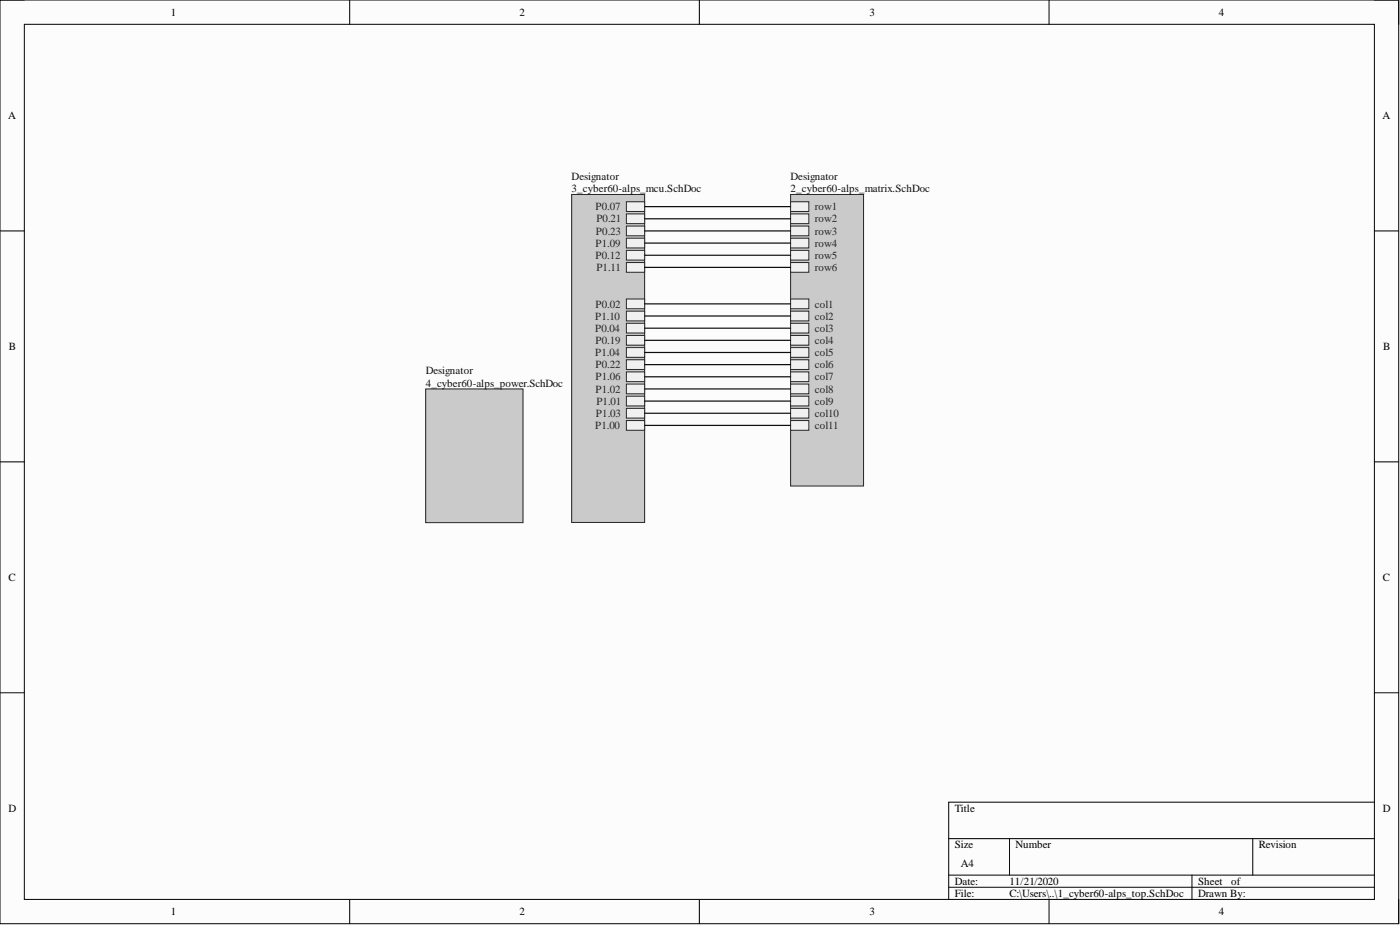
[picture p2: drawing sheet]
<svg xmlns="http://www.w3.org/2000/svg" width="292mm" height="193mm" viewBox="0 0 292 193" stroke-linecap="round" stroke-linejoin="round" font-family="sans-serif">
<defs><g id="words">
<g font-size="2.3">
<text x="35.6" y="3.3">1</text>
<text x="108.4" y="3.3">2</text>
<text x="181.4" y="3.3">3</text>
<text x="254.3" y="3.3">4</text>
<text x="1.7" y="24.8">A</text>
<text x="288.5" y="24.8">A</text>
<text x="1.9" y="73">B</text>
<text x="288.6" y="73">B</text>
<text x="1.8" y="121.2">C</text>
<text x="288.5" y="121.2">C</text>
<text x="1.8" y="169.4">D</text>
<text x="199.2" y="169.4">Title</text>
<text x="288.5" y="169.4">D</text>
<text x="199.2" y="177">Size</text>
<text x="211.9" y="177">Number</text>
<text x="262.7" y="177">Revision</text>
<text x="199.2" y="184.6">Date:</text>
<text x="200.5" y="180.8">A4</text>
<text x="210.6" y="184.6">11/21/2020</text>
<text x="250" y="184.6">Sheet</text>
<text x="256.9" y="184.6">of</text>
<text x="35.6" y="190.9">1</text>
<text x="108.4" y="190.9">2</text>
<text x="181.4" y="190.9">3</text>
<text x="199.2" y="187.1">File:</text>
<text x="210.6" y="187.1">C:\Users\..\1_cyber60-alps_top.SchDoc</text>
<text x="250" y="187.1">Drawn By:</text>
<text x="254.3" y="190.9">4</text>
</g>
<g font-size="2.3" fill="#0e0e0e">
<text x="119.3" y="37.5">Designator</text>
<text x="119.3" y="40.1">3_cyber60-alps_mcu.SchDoc</text>
<text x="164.9" y="37.5">Designator</text>
<text x="164.9" y="40.1">2_cyber60-alps_matrix.SchDoc</text>
<text x="88.8" y="78.1">Designator</text>
<text x="88.8" y="80.6">4_cyber60-alps_power.SchDoc</text>
</g>
<g font-size="2.3" fill="#262626">
<text x="124.3" y="43.9">P0.07</text>
<text x="124.4" y="46.4">P0.21</text>
<text x="170" y="43.9">row1</text>
<text x="170" y="46.4">row2</text>
<text x="124.3" y="51.5">P1.09</text>
<text x="124.3" y="48.9">P0.23</text>
<text x="170" y="48.9">row3</text>
<text x="170" y="51.5">row4</text>
<text x="124.3" y="54">P0.12</text>
<text x="124.4" y="56.5">P1.11</text>
<text x="170" y="54">row5</text>
<text x="170" y="56.5">row6</text>
<text x="124.3" y="64.2">P0.02</text>
<text x="170" y="64.2">col1</text>
<text x="124.2" y="69.2">P0.04</text>
<text x="124.2" y="66.7">P1.10</text>
<text x="124.3" y="71.8">P0.19</text>
<text x="170" y="69.2">col3</text>
<text x="170" y="66.7">col2</text>
<text x="170" y="71.8">col4</text>
<text x="124.2" y="74.3">P1.04</text>
<text x="124.3" y="76.8">P0.22</text>
<text x="170" y="76.8">col6</text>
<text x="170" y="74.3">col5</text>
<text x="124.3" y="81.9">P1.02</text>
<text x="124.3" y="79.4">P1.06</text>
<text x="170" y="81.9">col8</text>
<text x="170" y="79.4">col7</text>
<text x="124.2" y="89.5">P1.00</text>
<text x="124.3" y="87">P1.03</text>
<text x="124.4" y="84.4">P1.01</text>
<text x="170" y="84.4">col9</text>
<text x="170" y="89.5">col11</text>
<text x="170" y="87">col10</text>
</g>
</g></defs>
<path d="M0 0h291.8v192.7h-291.8z" fill-rule="evenodd" fill="#fcfcfc"/>
<path d="M0 0h291.8v192.7h-291.8z" fill="none" stroke="#000" stroke-width=".21"/>
<path d="M5.1 5.1h281.7v182.5h-281.7z" fill-rule="evenodd" fill="#fcfcfc"/>
<g fill="none" stroke="#000" stroke-width=".21">
<path d="M0 0h5.1M5.1 5.1h281.7v182.5h-281.7zM73 0v5.1M145.9 0v5.1M218.9 0v5.1M286.8 0h5v5.1M0 48.2h5.1M286.8 48.2h5M0 96.4h5.1M286.8 96.4h5M0 144.5h5.1M286.8 144.5h5"/>
<path d="M197.9 175h88.9M210.6 175v7.6M261.4 175v7.6M286.8 167.3h-88.9v20.3M73 187.6v5.1M145.9 187.6v5.1M197.9 182.6h88.9M197.9 185.1h88.9M218.9 187.6v5.1M248.7 182.6v5M291.8 187.6v5.1"/>
</g>
<path d="M119.3 40.6h15.2v68.4h-15.2z" fill-rule="evenodd" fill="#cacaca"/>
<path d="M119.3 40.6h15.2v68.4h-15.2z" fill="none" stroke="#262626" stroke-width=".21"/>
<path d="M130.7 80.1h3.8v2.1h-3.8z" fill-rule="evenodd" fill="#f0f0f0"/>
<path d="M130.7 80.1h3.8v2.1h-3.8z" fill="none" stroke="#262626" stroke-width=".21"/>
<path d="M130.7 72.5h3.8v2h-3.8z" fill-rule="evenodd" fill="#f0f0f0"/>
<path d="M130.7 72.5h3.8v2h-3.8z" fill="none" stroke="#262626" stroke-width=".21"/>
<path d="M130.7 77.6h3.8v2h-3.8z" fill-rule="evenodd" fill="#f0f0f0"/>
<path d="M130.7 77.6h3.8v2h-3.8z" fill="none" stroke="#262626" stroke-width=".21"/>
<path d="M130.7 52.2h3.8v2.1h-3.8z" fill-rule="evenodd" fill="#f0f0f0"/>
<path d="M130.7 52.2h3.8v2.1h-3.8z" fill="none" stroke="#262626" stroke-width=".21"/>
<path d="M130.7 49.7h3.8v2h-3.8z" fill-rule="evenodd" fill="#f0f0f0"/>
<path d="M130.7 49.7h3.8v2h-3.8z" fill="none" stroke="#262626" stroke-width=".21"/>
<path d="M130.7 54.8h3.8v2h-3.8z" fill-rule="evenodd" fill="#f0f0f0"/>
<path d="M130.7 54.8h3.8v2h-3.8z" fill="none" stroke="#262626" stroke-width=".21"/>
<path d="M130.7 67.4h3.8v2.1h-3.8z" fill-rule="evenodd" fill="#f0f0f0"/>
<path d="M130.7 67.4h3.8v2.1h-3.8z" fill="none" stroke="#262626" stroke-width=".21"/>
<path d="M130.7 64.9h3.8v2h-3.8z" fill-rule="evenodd" fill="#f0f0f0"/>
<path d="M130.7 64.9h3.8v2h-3.8z" fill="none" stroke="#262626" stroke-width=".21"/>
<path d="M130.7 42.1h3.8v2h-3.8z" fill-rule="evenodd" fill="#f0f0f0"/>
<path d="M130.7 42.1h3.8v2h-3.8z" fill="none" stroke="#262626" stroke-width=".21"/>
<path d="M130.7 62.4h3.8v2h-3.8z" fill-rule="evenodd" fill="#f0f0f0"/>
<path d="M130.7 62.4h3.8v2h-3.8z" fill="none" stroke="#262626" stroke-width=".21"/>
<path d="M130.7 44.6h3.8v2.1h-3.8z" fill-rule="evenodd" fill="#f0f0f0"/>
<path d="M130.7 44.6h3.8v2.1h-3.8z" fill="none" stroke="#262626" stroke-width=".21"/>
<path d="M130.7 47.2h3.8v2h-3.8z" fill-rule="evenodd" fill="#f0f0f0"/>
<path d="M130.7 47.2h3.8v2h-3.8z" fill="none" stroke="#262626" stroke-width=".21"/>
<path d="M130.7 85.2h3.8v2h-3.8z" fill-rule="evenodd" fill="#f0f0f0"/>
<path d="M130.7 85.2h3.8v2h-3.8z" fill="none" stroke="#262626" stroke-width=".21"/>
<path d="M130.7 87.7h3.8v2.1h-3.8z" fill-rule="evenodd" fill="#f0f0f0"/>
<path d="M130.7 87.7h3.8v2.1h-3.8z" fill="none" stroke="#262626" stroke-width=".21"/>
<path d="M130.7 82.7h3.8v2h-3.8z" fill-rule="evenodd" fill="#f0f0f0"/>
<path d="M130.7 82.7h3.8v2h-3.8z" fill="none" stroke="#262626" stroke-width=".21"/>
<path d="M130.7 75.1h3.8v2h-3.8z" fill-rule="evenodd" fill="#f0f0f0"/>
<path d="M130.7 75.1h3.8v2h-3.8z" fill="none" stroke="#262626" stroke-width=".21"/>
<path d="M130.7 70h3.8v2h-3.8z" fill-rule="evenodd" fill="#f0f0f0"/>
<path d="M130.7 70h3.8v2h-3.8z" fill="none" stroke="#262626" stroke-width=".21"/>
<path d="M164.9 40.6h15.3v60.8h-15.3z" fill-rule="evenodd" fill="#cacaca"/>
<path d="M164.9 40.6h15.3v60.8h-15.3z" fill="none" stroke="#262626" stroke-width=".21"/>
<path d="M164.9 75.1h3.9v2h-3.9z" fill-rule="evenodd" fill="#f0f0f0"/>
<path d="M164.9 75.1h3.9v2h-3.9z" fill="none" stroke="#262626" stroke-width=".21"/>
<path d="M164.9 80.1h3.9v2.1h-3.9z" fill-rule="evenodd" fill="#f0f0f0"/>
<path d="M164.9 80.1h3.9v2.1h-3.9z" fill="none" stroke="#262626" stroke-width=".21"/>
<path d="M164.9 72.5h3.9v2h-3.9z" fill-rule="evenodd" fill="#f0f0f0"/>
<path d="M164.9 72.5h3.9v2h-3.9z" fill="none" stroke="#262626" stroke-width=".21"/>
<path d="M164.9 77.6h3.9v2h-3.9z" fill-rule="evenodd" fill="#f0f0f0"/>
<path d="M164.9 77.6h3.9v2h-3.9z" fill="none" stroke="#262626" stroke-width=".21"/>
<path d="M164.9 67.4h3.9v2.1h-3.9z" fill-rule="evenodd" fill="#f0f0f0"/>
<path d="M164.9 67.4h3.9v2.1h-3.9z" fill="none" stroke="#262626" stroke-width=".21"/>
<path d="M164.9 64.9h3.9v2h-3.9z" fill-rule="evenodd" fill="#f0f0f0"/>
<path d="M164.9 64.9h3.9v2h-3.9z" fill="none" stroke="#262626" stroke-width=".21"/>
<path d="M164.9 62.4h3.9v2h-3.9z" fill-rule="evenodd" fill="#f0f0f0"/>
<path d="M164.9 62.4h3.9v2h-3.9z" fill="none" stroke="#262626" stroke-width=".21"/>
<path d="M164.9 70h3.9v2h-3.9z" fill-rule="evenodd" fill="#f0f0f0"/>
<path d="M164.9 70h3.9v2h-3.9z" fill="none" stroke="#262626" stroke-width=".21"/>
<path d="M164.9 82.7h3.9v2h-3.9z" fill-rule="evenodd" fill="#f0f0f0"/>
<path d="M164.9 82.7h3.9v2h-3.9z" fill="none" stroke="#262626" stroke-width=".21"/>
<path d="M164.9 47.2h3.9v2h-3.9z" fill-rule="evenodd" fill="#f0f0f0"/>
<path d="M164.9 47.2h3.9v2h-3.9z" fill="none" stroke="#262626" stroke-width=".21"/>
<path d="M164.9 42.1h3.9v2h-3.9z" fill-rule="evenodd" fill="#f0f0f0"/>
<path d="M164.9 42.1h3.9v2h-3.9z" fill="none" stroke="#262626" stroke-width=".21"/>
<path d="M164.9 49.7h3.9v2h-3.9z" fill-rule="evenodd" fill="#f0f0f0"/>
<path d="M164.9 49.7h3.9v2h-3.9z" fill="none" stroke="#262626" stroke-width=".21"/>
<path d="M164.9 44.6h3.9v2.1h-3.9z" fill-rule="evenodd" fill="#f0f0f0"/>
<path d="M164.9 44.6h3.9v2.1h-3.9z" fill="none" stroke="#262626" stroke-width=".21"/>
<path d="M164.9 52.2h3.9v2.1h-3.9z" fill-rule="evenodd" fill="#f0f0f0"/>
<path d="M164.9 52.2h3.9v2.1h-3.9z" fill="none" stroke="#262626" stroke-width=".21"/>
<path d="M164.9 87.7h3.9v2.1h-3.9z" fill-rule="evenodd" fill="#f0f0f0"/>
<path d="M164.9 87.7h3.9v2.1h-3.9z" fill="none" stroke="#262626" stroke-width=".21"/>
<path d="M164.9 85.2h3.9v2h-3.9z" fill-rule="evenodd" fill="#f0f0f0"/>
<path d="M164.9 85.2h3.9v2h-3.9z" fill="none" stroke="#262626" stroke-width=".21"/>
<path d="M164.9 54.8h3.9v2h-3.9z" fill-rule="evenodd" fill="#f0f0f0"/>
<path d="M164.9 54.8h3.9v2h-3.9z" fill="none" stroke="#262626" stroke-width=".21"/>
<path d="M88.8 81.1h20.3v27.9h-20.3z" fill-rule="evenodd" fill="#cacaca"/>
<path d="M88.8 81.1h20.3v27.9h-20.3z" fill="none" stroke="#262626" stroke-width=".21"/>
<g fill="none" stroke="#0e0e0e" stroke-width=".25">
<path d="M134.5 55.8h30.4M134.5 53.2h30.4M134.5 50.7h30.4M134.5 48.2h30.4M134.5 45.6h30.4M134.5 43.1h30.4M134.5 78.6h30.4M134.5 76.1h30.4M134.5 73.5h30.4M134.5 71h30.4M134.5 68.5h30.4M134.5 65.9h30.4"/>
<path d="M134.5 63.4h30.4M134.5 88.7h30.4M134.5 86.2h30.4M134.5 83.7h30.4M134.5 81.1h30.4"/>
</g>
<use href="#words"/>
</svg>
